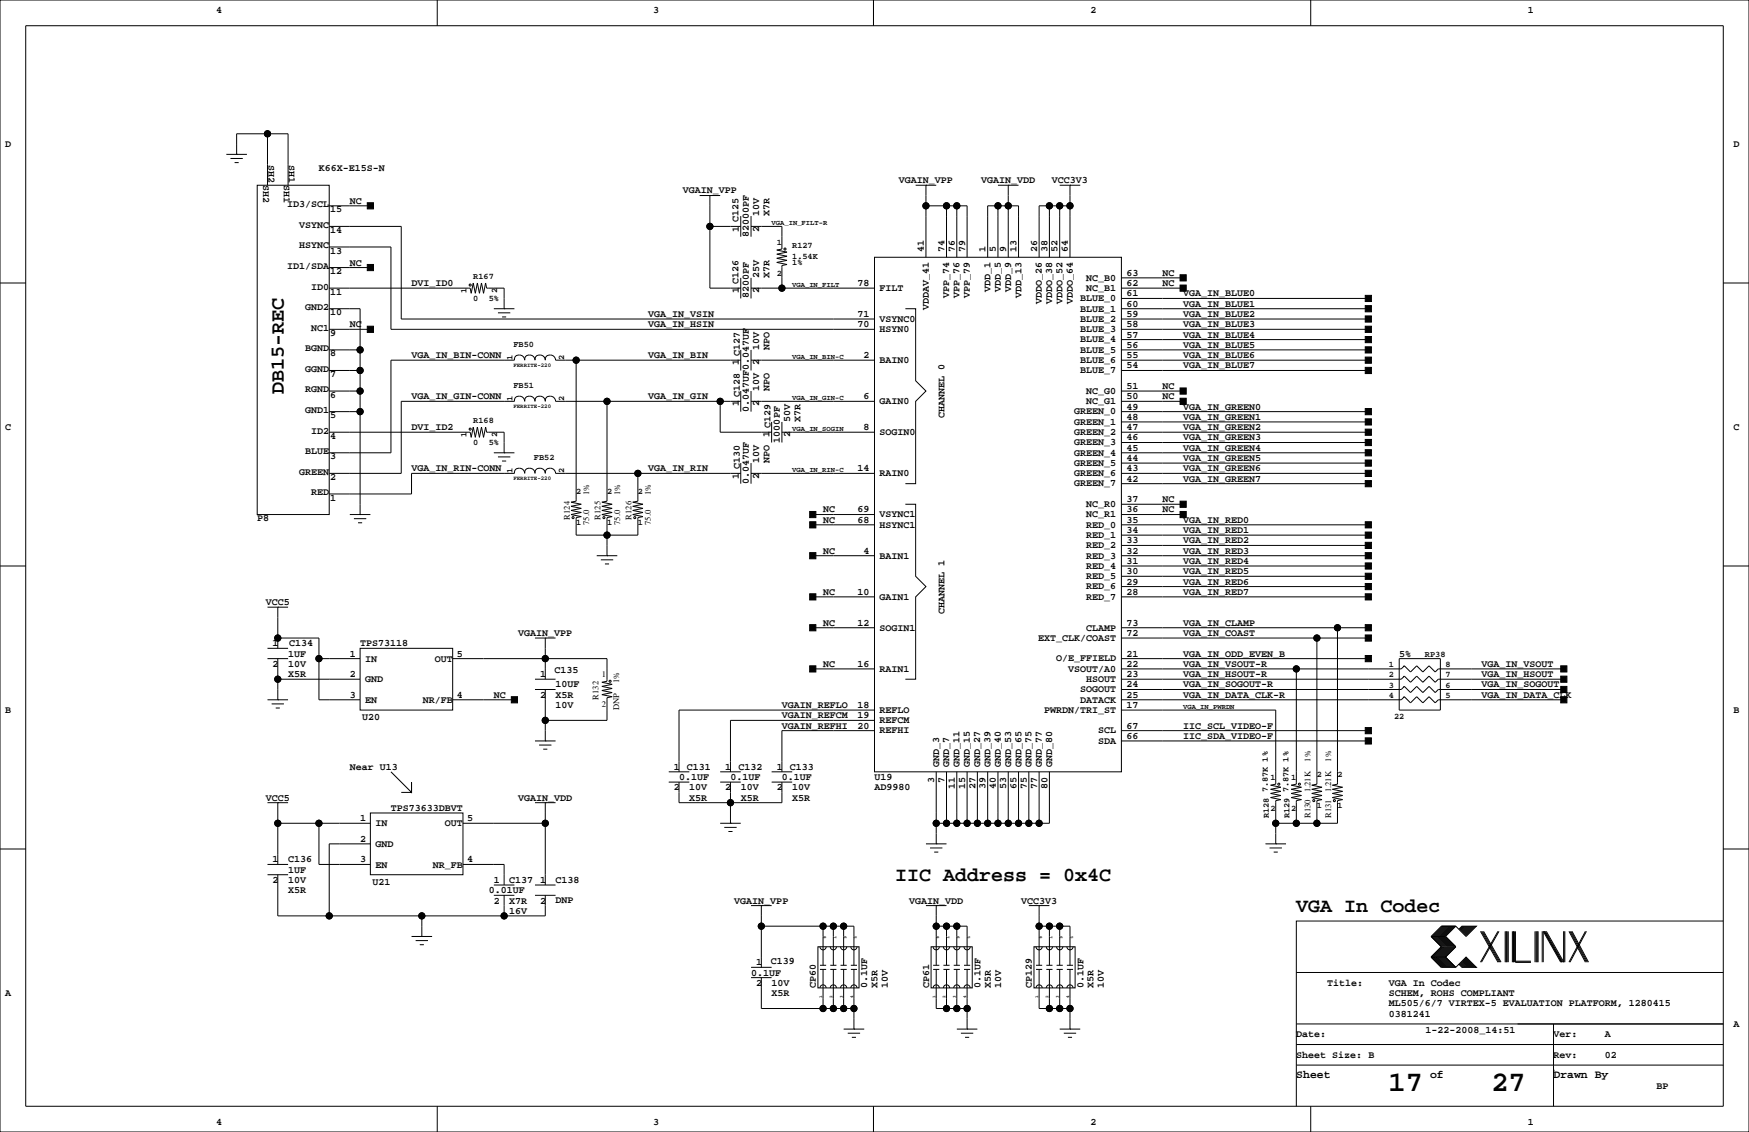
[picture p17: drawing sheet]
<svg xmlns="http://www.w3.org/2000/svg" width="432mm" height="279mm" viewBox="0 0 432 279" stroke-linecap="round" stroke-linejoin="round" font-family="sans-serif">
<defs><g id="words">
<g font-size="7.1">
<text x="342.8" y="269.3">17</text>
<text x="368.2" y="269.3">27</text>
</g>
<g font-size="4.9">
<text x="70.1" y="97.4" transform="rotate(-90 70.1 97.4)">DB15-REC</text>
<text x="221" y="217.4">IIC Address = 0x4C</text>
<text x="320" y="225.1">VGA In Codec</text>
</g>
<g font-size="2.8">
<text x="320" y="266.1">Sheet</text>
<text x="353.1" y="266.1">of</text>
<text x="383.5" y="266.1">Drawn By</text>
</g>
<g font-size="2.5">
<text x="53.3" y="3.3">4</text>
<text x="161.3" y="3.3">3</text>
<text x="269.2" y="3.3">2</text>
<text x="377.2" y="3.3">1</text>
<text x="1.3" y="36.3">D</text>
<text x="66.3" y="40.8" transform="rotate(90 66.3 40.8)">SH2</text>
<text x="71.3" y="40.8" transform="rotate(90 71.3 40.8)">SH1</text>
<text x="428" y="36.3">D</text>
<text x="65" y="45.7" transform="rotate(90 65 45.7)">SH2</text>
<text x="70.1" y="45.7" transform="rotate(90 70.1 45.7)">SH1</text>
<text x="78.7" y="42.3">K66X-E15S-N</text>
<text x="168.6" y="47.8">VGAIN_VPP</text>
<text x="221.9" y="45.2">VGAIN_VPP</text>
<text x="242.3" y="45.2">VGAIN_VDD</text>
<text x="259.7" y="45.2">VCC3V3</text>
<text x="70.9" y="51.1">ID3/SCL</text>
<text x="81.5" y="52.4">15</text>
<text x="86.4" y="50.3">NC</text>
<text x="187.5" y="53.3" transform="rotate(-90 187.5 53.3)">10V</text>
<text x="190" y="53.3" transform="rotate(-90 190 53.3)">X7R</text>
<text x="73.9" y="56.2">VSYNC</text>
<text x="81.5" y="57.5">14</text>
<text x="182.3" y="54.8" transform="rotate(-90 182.3 54.8)">C125</text>
<text x="182.4" y="57.2" transform="rotate(-90 182.4 57.2)">1</text>
<text x="184.9" y="58.4" transform="rotate(-90 184.9 58.4)">82000PF</text>
<text x="187.5" y="57.2" transform="rotate(-90 187.5 57.2)">2</text>
<text x="73.9" y="61.3">HSYNC</text>
<text x="81.5" y="62.6">13</text>
<text x="86.4" y="65.5">NC</text>
<text x="228.1" y="62.2" transform="rotate(-90 228.1 62.2)">41</text>
<text x="233.2" y="62.2" transform="rotate(-90 233.2 62.2)">74</text>
<text x="235.7" y="62.2" transform="rotate(-90 235.7 62.2)">76</text>
<text x="238.3" y="62.2" transform="rotate(-90 238.3 62.2)">79</text>
<text x="243.3" y="62.2" transform="rotate(-90 243.3 62.2)">1</text>
<text x="245.9" y="62.2" transform="rotate(-90 245.9 62.2)">5</text>
<text x="248.4" y="62.2" transform="rotate(-90 248.4 62.2)">9</text>
<text x="251" y="62.2" transform="rotate(-90 251 62.2)">13</text>
<text x="256" y="62.2" transform="rotate(-90 256 62.2)">26</text>
<text x="258.6" y="62.2" transform="rotate(-90 258.6 62.2)">38</text>
<text x="261.1" y="62.2" transform="rotate(-90 261.1 62.2)">52</text>
<text x="263.7" y="62.2" transform="rotate(-90 263.7 62.2)">64</text>
<text x="70.9" y="66.4">ID1/SDA</text>
<text x="76.8" y="71.5">ID0</text>
<text x="81.5" y="67.7">12</text>
<text x="101.6" y="70.6">DVI_ID0</text>
<text x="182.3" y="70" transform="rotate(-90 182.3 70)">C126</text>
<text x="187.5" y="68.6" transform="rotate(-90 187.5 68.6)">25V</text>
<text x="190" y="68.6" transform="rotate(-90 190 68.6)">X7R</text>
<text x="211.7" y="70.6">78</text>
<text x="217.2" y="71.8">FILT</text>
<text x="268.2" y="69.3">NC_B0</text>
<text x="268.2" y="71.8">NC_B1</text>
<text x="278.1" y="68.1">63</text>
<text x="278.1" y="70.6">62</text>
<text x="287" y="68.1">NC</text>
<text x="287" y="70.6">NC</text>
<text x="75.4" y="76.5">GND2</text>
<text x="81.5" y="72.7">11</text>
<text x="81.5" y="77.8">10</text>
<text x="182.4" y="72.4" transform="rotate(-90 182.4 72.4)">1</text>
<text x="184.9" y="73.7" transform="rotate(-90 184.9 73.7)">8200PF</text>
<text x="187.5" y="72.4" transform="rotate(-90 187.5 72.4)">2</text>
<text x="229.3" y="76.6" transform="rotate(-90 229.3 76.6)">VDDAV_41</text>
<text x="234.4" y="73.7" transform="rotate(-90 234.4 73.7)">VPP_74</text>
<text x="236.9" y="73.7" transform="rotate(-90 236.9 73.7)">VPP_76</text>
<text x="239.5" y="73.7" transform="rotate(-90 239.5 73.7)">VPP_79</text>
<text x="244.5" y="72.2" transform="rotate(-90 244.5 72.2)">VDD_1</text>
<text x="247.1" y="72.2" transform="rotate(-90 247.1 72.2)">VDD_5</text>
<text x="249.6" y="72.2" transform="rotate(-90 249.6 72.2)">VDD_9</text>
<text x="252.2" y="73.7" transform="rotate(-90 252.2 73.7)">VDD_13</text>
<text x="257.2" y="75.1" transform="rotate(-90 257.2 75.1)">VDDO_26</text>
<text x="259.8" y="75.1" transform="rotate(-90 259.8 75.1)">VDDO_38</text>
<text x="262.3" y="75.1" transform="rotate(-90 262.3 75.1)">VDDO_52</text>
<text x="264.9" y="75.1" transform="rotate(-90 264.9 75.1)">VDDO_64</text>
<text x="266.7" y="76.9">BLUE_1</text>
<text x="266.7" y="74.4">BLUE_0</text>
<text x="278.1" y="75.7">60</text>
<text x="278.1" y="73.2">61</text>
<text x="292.1" y="73.2">VGA_IN_BLUE0</text>
<text x="292.1" y="75.7">VGA_IN_BLUE1</text>
<text x="76.8" y="81.6">NC1</text>
<text x="81.5" y="82.9">9</text>
<text x="86.4" y="80.8">NC</text>
<text x="160" y="78.2">VGA_IN_VSIN</text>
<text x="160" y="80.8">VGA_IN_HSIN</text>
<text x="211.7" y="78.2">71</text>
<text x="211.7" y="80.8">70</text>
<text x="217.2" y="79.4">VSYNC0</text>
<text x="217.2" y="82">HSYN0</text>
<text x="266.7" y="82">BLUE_3</text>
<text x="266.7" y="79.4">BLUE_2</text>
<text x="278.1" y="80.8">58</text>
<text x="278.1" y="83.3">57</text>
<text x="278.1" y="78.2">59</text>
<text x="292.1" y="78.2">VGA_IN_BLUE2</text>
<text x="292.1" y="80.8">VGA_IN_BLUE3</text>
<text x="292.1" y="83.3">VGA_IN_BLUE4</text>
<text x="75.4" y="86.7">BGND</text>
<text x="81.5" y="88">8</text>
<text x="101.6" y="88.4">VGA_IN_BIN-CONN</text>
<text x="160" y="88.4">VGA_IN_BIN</text>
<text x="182.6" y="87.9" transform="rotate(-90 182.6 87.9)">C127</text>
<text x="187.5" y="86.4" transform="rotate(-90 187.5 86.4)">10V</text>
<text x="190" y="86.4" transform="rotate(-90 190 86.4)">NPO</text>
<text x="213.1" y="88.4">2</text>
<text x="217.2" y="89.6">BAIN0</text>
<text x="266.7" y="89.6">BLUE_6</text>
<text x="266.7" y="84.5">BLUE_4</text>
<text x="266.7" y="87.1">BLUE_5</text>
<text x="278.1" y="88.4">55</text>
<text x="278.1" y="85.9">56</text>
<text x="292.1" y="85.9">VGA_IN_BLUE5</text>
<text x="292.1" y="88.4">VGA_IN_BLUE6</text>
<text x="75.4" y="91.8">GGND</text>
<text x="81.5" y="93.1">7</text>
<text x="182.4" y="90.2" transform="rotate(-90 182.4 90.2)">1</text>
<text x="187.5" y="90.2" transform="rotate(-90 187.5 90.2)">2</text>
<text x="266.7" y="92.1">BLUE_7</text>
<text x="278.1" y="90.9">54</text>
<text x="292.1" y="90.9">VGA_IN_BLUE7</text>
<text x="75.4" y="101.9">GND1</text>
<text x="75.4" y="96.9">RGND</text>
<text x="81.5" y="98.1">6</text>
<text x="101.6" y="98.6">VGA_IN_GIN-CONN</text>
<text x="160" y="98.6">VGA_IN_GIN</text>
<text x="182.4" y="100.3" transform="rotate(-90 182.4 100.3)">1</text>
<text x="182.6" y="98" transform="rotate(-90 182.6 98)">C128</text>
<text x="184.9" y="101.6" transform="rotate(-90 184.9 101.6)">0.047UF0.047UF</text>
<text x="187.5" y="100.3" transform="rotate(-90 187.5 100.3)">2</text>
<text x="187.5" y="96.5" transform="rotate(-90 187.5 96.5)">10V</text>
<text x="190" y="96.5" transform="rotate(-90 190 96.5)">NPO</text>
<text x="213.1" y="98.6">6</text>
<text x="217.2" y="99.8">GAIN0</text>
<text x="268.2" y="97.2">NC_G0</text>
<text x="268.2" y="99.8">NC_G1</text>
<text x="278.1" y="96">51</text>
<text x="278.1" y="101.1">49</text>
<text x="278.1" y="98.6">50</text>
<text x="287" y="98.6">NC</text>
<text x="287" y="96">NC</text>
<text x="292.1" y="101.1">VGA_IN_GREEN0</text>
<text x="1.3" y="106.2">C</text>
<text x="76.8" y="107">ID2</text>
<text x="81.5" y="103.2">5</text>
<text x="101.6" y="106.2">DVI_ID2</text>
<text x="190" y="107.9" transform="rotate(-90 190 107.9)">1</text>
<text x="190.2" y="105.7" transform="rotate(-90 190.2 105.7)">C129</text>
<text x="195.1" y="107.9" transform="rotate(-90 195.1 107.9)">2</text>
<text x="195.1" y="104.1" transform="rotate(-90 195.1 104.1)">50V</text>
<text x="197.6" y="104.1" transform="rotate(-90 197.6 104.1)">X7R</text>
<text x="213.1" y="106.2">8</text>
<text x="217.2" y="107.4">SOGIN0</text>
<text x="233.2" y="103.2" transform="rotate(-90 233.2 103.2)">CHANNEL 0</text>
<text x="265.2" y="102.3">GREEN_0</text>
<text x="265.2" y="104.8">GREEN_1</text>
<text x="265.2" y="107.4">GREEN_2</text>
<text x="278.1" y="103.6">48</text>
<text x="278.1" y="106.2">47</text>
<text x="292.1" y="103.6">VGA_IN_GREEN1</text>
<text x="292.1" y="106.2">VGA_IN_GREEN2</text>
<text x="428" y="106.2">C</text>
<text x="75.4" y="112.1">BLUE</text>
<text x="81.5" y="113.4">3</text>
<text x="81.5" y="108.3">4</text>
<text x="192.5" y="109.2" transform="rotate(-90 192.5 109.2)">1000PF</text>
<text x="265.2" y="112.5">GREEN_4</text>
<text x="265.2" y="109.9">GREEN_3</text>
<text x="278.1" y="113.8">44</text>
<text x="278.1" y="111.3">45</text>
<text x="278.1" y="108.7">46</text>
<text x="292.1" y="108.7">VGA_IN_GREEN3</text>
<text x="292.1" y="111.3">VGA_IN_GREEN4</text>
<text x="292.1" y="113.8">VGA_IN_GREEN5</text>
<text x="73.9" y="117.2">GREEN</text>
<text x="81.5" y="118.5">2</text>
<text x="101.6" y="116.3">VGA_IN_RIN-CONN</text>
<text x="160" y="116.3">VGA_IN_RIN</text>
<text x="182.4" y="118.1" transform="rotate(-90 182.4 118.1)">1</text>
<text x="182.6" y="115.8" transform="rotate(-90 182.6 115.8)">C130</text>
<text x="184.9" y="119.4" transform="rotate(-90 184.9 119.4)">0.047UF</text>
<text x="187.5" y="118.1" transform="rotate(-90 187.5 118.1)">2</text>
<text x="187.5" y="114.3" transform="rotate(-90 187.5 114.3)">10V</text>
<text x="190" y="114.3" transform="rotate(-90 190 114.3)">NPO</text>
<text x="211.7" y="116.3">14</text>
<text x="217.2" y="117.5">RAIN0</text>
<text x="265.2" y="115">GREEN_5</text>
<text x="265.2" y="117.5">GREEN_6</text>
<text x="278.1" y="118.9">42</text>
<text x="278.1" y="116.3">43</text>
<text x="292.1" y="116.3">VGA_IN_GREEN6</text>
<text x="292.1" y="118.9">VGA_IN_GREEN7</text>
<text x="76.8" y="122.3">RED</text>
<text x="81.5" y="123.5">1</text>
<text x="265.2" y="120.1">GREEN_7</text>
<text x="268.2" y="125.2">NC_R0</text>
<text x="278.1" y="124">37</text>
<text x="287" y="124">NC</text>
<text x="63.5" y="128.6">P8</text>
<text x="203.2" y="126.5">NC</text>
<text x="203.2" y="129">NC</text>
<text x="211.7" y="126.5">69</text>
<text x="211.7" y="129">68</text>
<text x="217.2" y="127.7">VSYNC1</text>
<text x="217.2" y="130.2">HSYNC1</text>
<text x="268.2" y="130.2">RED_0</text>
<text x="268.2" y="127.7">NC_R1</text>
<text x="278.1" y="129">35</text>
<text x="278.1" y="131.6">34</text>
<text x="278.1" y="126.5">36</text>
<text x="287" y="126.5">NC</text>
<text x="292.1" y="129">VGA_IN_RED0</text>
<text x="292.1" y="131.6">VGA_IN_RED1</text>
<text x="203.2" y="136.7">NC</text>
<text x="213.1" y="136.7">4</text>
<text x="217.2" y="137.9">BAIN1</text>
<text x="268.2" y="132.8">RED_1</text>
<text x="268.2" y="135.3">RED_2</text>
<text x="268.2" y="137.9">RED_3</text>
<text x="278.1" y="134.1">33</text>
<text x="278.1" y="136.7">32</text>
<text x="292.1" y="134.1">VGA_IN_RED2</text>
<text x="292.1" y="136.7">VGA_IN_RED3</text>
<text x="268.2" y="142.9">RED_5</text>
<text x="268.2" y="140.4">RED_4</text>
<text x="278.1" y="141.7">30</text>
<text x="278.1" y="139.2">31</text>
<text x="292.1" y="139.2">VGA_IN_RED4</text>
<text x="292.1" y="141.7">VGA_IN_RED5</text>
<text x="65.6" y="149.4">VCC5</text>
<text x="203.2" y="146.8">NC</text>
<text x="211.7" y="146.8">10</text>
<text x="217.2" y="148">GAIN1</text>
<text x="268.2" y="148">RED_7</text>
<text x="268.2" y="145.5">RED_6</text>
<text x="278.1" y="146.8">28</text>
<text x="278.1" y="144.3">29</text>
<text x="292.1" y="144.3">VGA_IN_RED6</text>
<text x="292.1" y="146.8">VGA_IN_RED7</text>
<text x="203.2" y="154.4">NC</text>
<text x="211.7" y="154.4">12</text>
<text x="217.2" y="155.6">SOGIN1</text>
<text x="233.2" y="151.4" transform="rotate(-90 233.2 151.4)">CHANNEL 1</text>
<text x="268.2" y="155.6">CLAMP</text>
<text x="278.1" y="154.4">73</text>
<text x="292.1" y="154.4">VGA_IN_CLAMP</text>
<text x="67.3" y="159.5">1</text>
<text x="71.4" y="159.5">C134</text>
<text x="88.9" y="159.5">TPS73118</text>
<text x="128" y="157">VGAIN_VPP</text>
<text x="256.3" y="158.2">EXT_CLK/COAST</text>
<text x="278.1" y="157">72</text>
<text x="292.1" y="157">VGA_IN_COAST</text>
<text x="67.3" y="164.6">2</text>
<text x="71.1" y="167.1">X5R</text>
<text x="71.1" y="164.6">10V</text>
<text x="71.1" y="162.1">1UF</text>
<text x="86.4" y="167.1">2</text>
<text x="86.4" y="162.1">1</text>
<text x="90.2" y="163.3">IN</text>
<text x="107.3" y="163.3">OUT</text>
<text x="112.8" y="162.1">5</text>
<text x="133.3" y="167.1">1</text>
<text x="136.9" y="166.1">C135</text>
<text x="203.2" y="164.6">NC</text>
<text x="211.7" y="164.6">16</text>
<text x="217.2" y="165.8">RAIN1</text>
<text x="260.8" y="163.3">O/E_FFIELD</text>
<text x="263.7" y="165.8">VSOUT/A0</text>
<text x="278.1" y="162.1">21</text>
<text x="278.1" y="164.6">22</text>
<text x="278.1" y="167.1">23</text>
<text x="292.1" y="162.1">VGA_IN_ODD_EVEN_B</text>
<text x="292.1" y="167.1">VGA_IN_HSOUT-R</text>
<text x="292.1" y="164.6">VGA_IN_VSOUT-R</text>
<text x="345.4" y="162.1">5%</text>
<text x="365.8" y="164.6">VGA_IN_VSOUT</text>
<text x="365.8" y="167.1">VGA_IN_HSOUT</text>
<text x="86.4" y="172.2">3</text>
<text x="90.2" y="173.5">EN</text>
<text x="90.2" y="168.4">GND</text>
<text x="104.4" y="173.5">NR/FB</text>
<text x="112.8" y="172.2">4</text>
<text x="121.9" y="172.2">NC</text>
<text x="133.3" y="172.2">2</text>
<text x="137.2" y="172.2">X5R</text>
<text x="137.2" y="169.7">10UF</text>
<text x="266.7" y="173.4">DATACK</text>
<text x="266.7" y="170.9">SOGOUT</text>
<text x="268.2" y="168.3">HSOUT</text>
<text x="278.1" y="172.2">25</text>
<text x="278.1" y="169.7">24</text>
<text x="292.1" y="169.7">VGA_IN_SOGOUT-R</text>
<text x="292.1" y="172.2">VGA_IN_DATA_CLK-R</text>
<text x="365.8" y="169.7">VGA_IN_SOGOUT</text>
<text x="365.8" y="172.2">VGA_IN_DATA_CLK</text>
<text x="1.3" y="176">B</text>
<text x="89.4" y="177.8">U20</text>
<text x="137.2" y="174.8">10V</text>
<text x="193" y="177.3">VGAIN_REFCM</text>
<text x="193" y="179.8">VGAIN_REFHI</text>
<text x="193" y="174.8">VGAIN_REFLO</text>
<text x="211.7" y="174.8">18</text>
<text x="211.7" y="177.3">19</text>
<text x="211.7" y="179.8">20</text>
<text x="217.2" y="176">REFLO</text>
<text x="217.2" y="178.5">REFCM</text>
<text x="257.8" y="176">PWRDN/TRI_ST</text>
<text x="278.1" y="179.8">67</text>
<text x="278.1" y="174.8">17</text>
<text x="292.1" y="179.8">IIC_SCL_VIDEO-F</text>
<text x="428" y="176">B</text>
<text x="217.2" y="181">REFHI</text>
<text x="271.1" y="183.6">SDA</text>
<text x="271.1" y="181">SCL</text>
<text x="278.1" y="182.4">66</text>
<text x="292.1" y="182.4">IIC_SDA_VIDEO-F</text>
<text x="86.4" y="190">Near U13</text>
<text x="166.4" y="190">1</text>
<text x="169.6" y="190">C131</text>
<text x="179.1" y="190">1</text>
<text x="182.3" y="190">C132</text>
<text x="191.8" y="190">1</text>
<text x="195" y="190">C133</text>
<text x="231.8" y="189.2" transform="rotate(-90 231.8 189.2)">GND_3</text>
<text x="234.4" y="189.2" transform="rotate(-90 234.4 189.2)">GND_7</text>
<text x="236.9" y="189.2" transform="rotate(-90 236.9 189.2)">GND_11</text>
<text x="239.5" y="189.2" transform="rotate(-90 239.5 189.2)">GND_15</text>
<text x="242" y="189.2" transform="rotate(-90 242 189.2)">GND_27</text>
<text x="244.5" y="189.2" transform="rotate(-90 244.5 189.2)">GND_39</text>
<text x="247.1" y="189.2" transform="rotate(-90 247.1 189.2)">GND_40</text>
<text x="249.6" y="189.2" transform="rotate(-90 249.6 189.2)">GND_53</text>
<text x="252.2" y="189.2" transform="rotate(-90 252.2 189.2)">GND_65</text>
<text x="254.7" y="189.2" transform="rotate(-90 254.7 189.2)">GND_75</text>
<text x="257.2" y="189.2" transform="rotate(-90 257.2 189.2)">GND_77</text>
<text x="259.8" y="189.2" transform="rotate(-90 259.8 189.2)">GND_80</text>
<text x="65.6" y="197.6">VCC5</text>
<text x="128" y="197.6">VGAIN_VDD</text>
<text x="166.4" y="195.1">2</text>
<text x="167.6" y="192.5">0.1UF</text>
<text x="170.2" y="195.1">10V</text>
<text x="170.2" y="197.6">X5R</text>
<text x="179.1" y="195.1">2</text>
<text x="180.3" y="192.5">0.1UF</text>
<text x="182.9" y="197.6">X5R</text>
<text x="182.9" y="195.1">10V</text>
<text x="191.8" y="195.1">2</text>
<text x="193" y="192.5">0.1UF</text>
<text x="195.6" y="195.1">10V</text>
<text x="195.6" y="197.6">X5R</text>
<text x="215.9" y="192.5">U19</text>
<text x="215.9" y="195.1">AD9980</text>
<text x="230.6" y="193.3" transform="rotate(-90 230.6 193.3)">3</text>
<text x="233.2" y="193.3" transform="rotate(-90 233.2 193.3)">7</text>
<text x="235.7" y="194.7" transform="rotate(-90 235.7 194.7)">11</text>
<text x="238.3" y="194.7" transform="rotate(-90 238.3 194.7)">15</text>
<text x="240.8" y="194.7" transform="rotate(-90 240.8 194.7)">27</text>
<text x="243.3" y="194.7" transform="rotate(-90 243.3 194.7)">39</text>
<text x="245.9" y="194.7" transform="rotate(-90 245.9 194.7)">40</text>
<text x="248.4" y="194.7" transform="rotate(-90 248.4 194.7)">53</text>
<text x="251" y="194.7" transform="rotate(-90 251 194.7)">65</text>
<text x="253.5" y="194.7" transform="rotate(-90 253.5 194.7)">75</text>
<text x="256" y="194.7" transform="rotate(-90 256 194.7)">77</text>
<text x="258.6" y="194.7" transform="rotate(-90 258.6 194.7)">80</text>
<text x="88.9" y="202.7">1</text>
<text x="92.7" y="204">IN</text>
<text x="96.5" y="200.2">TPS73633DBVT</text>
<text x="109.9" y="204">OUT</text>
<text x="115.4" y="202.7">5</text>
<text x="88.9" y="207.8">2</text>
<text x="92.7" y="209">GND</text>
<text x="67.3" y="212.9">1</text>
<text x="71.1" y="215.4">1UF</text>
<text x="71.1" y="212.9">C136</text>
<text x="88.9" y="212.9">3</text>
<text x="92.7" y="214.1">EN</text>
<text x="106.9" y="214.1">NR_FB</text>
<text x="115.4" y="212.9">4</text>
<text x="67.3" y="217.9">2</text>
<text x="71.1" y="220.5">X5R</text>
<text x="71.1" y="217.9">10V</text>
<text x="91.9" y="218.4">U21</text>
<text x="120.6" y="220.5">0.01UF</text>
<text x="121.9" y="217.9">1</text>
<text x="125.7" y="217.9">C137</text>
<text x="133.3" y="217.9">1</text>
<text x="137.2" y="217.9">C138</text>
<text x="121.9" y="223">2</text>
<text x="125.7" y="225.6">16V</text>
<text x="125.7" y="223">X7R</text>
<text x="133.3" y="223">2</text>
<text x="137.2" y="222.8">DNP</text>
<text x="181.3" y="223">VGAIN_VPP</text>
<text x="224.5" y="223">VGAIN_VDD</text>
<text x="252.1" y="223">VCC3V3</text>
<text x="186.7" y="238.3">1</text>
<text x="190.3" y="237.9">C139</text>
<text x="1.3" y="245.9">A</text>
<text x="185.4" y="240.8">0.1UF</text>
<text x="186.7" y="243.3">2</text>
<text x="190.5" y="245.9">X5R</text>
<text x="190.5" y="243.3">10V</text>
<text x="201.4" y="243.8" transform="rotate(-90 201.4 243.8)">CP60</text>
<text x="214.1" y="243.8" transform="rotate(-90 214.1 243.8)">0.1UF</text>
<text x="216.7" y="243.8" transform="rotate(-90 216.7 243.8)">X5R</text>
<text x="219.2" y="243.8" transform="rotate(-90 219.2 243.8)">10V</text>
<text x="229.4" y="243.8" transform="rotate(-90 229.4 243.8)">CP61</text>
<text x="242.1" y="243.8" transform="rotate(-90 242.1 243.8)">0.1UF</text>
<text x="244.6" y="243.8" transform="rotate(-90 244.6 243.8)">X5R</text>
<text x="247.1" y="243.8" transform="rotate(-90 247.1 243.8)">10V</text>
<text x="254.8" y="243.8" transform="rotate(-90 254.8 243.8)">CP129</text>
<text x="267.5" y="243.8" transform="rotate(-90 267.5 243.8)">0.1UF</text>
<text x="270" y="243.8" transform="rotate(-90 270 243.8)">X5R</text>
<text x="272.5" y="243.8" transform="rotate(-90 272.5 243.8)">10V</text>
<text x="327.7" y="243.3">Title:</text>
<text x="342.9" y="245.9">SCHEM, ROHS COMPLIANT</text>
<text x="342.9" y="243.3">VGA In Codec</text>
<text x="342.9" y="251">0381241</text>
<text x="342.9" y="248.4">ML505/6/7 VIRTEX-5 EVALUATION PLATFORM, 1280415</text>
<text x="320" y="256">Date:</text>
<text x="351.9" y="255">1-22-2008_14:51</text>
<text x="383.5" y="256">Ver:</text>
<text x="396.2" y="256">A</text>
<text x="428" y="253.5">A</text>
<text x="320" y="261.1">Sheet Size: B</text>
<text x="383.5" y="261.1">Rev:</text>
<text x="396.2" y="261.1">02</text>
<text x="408.9" y="268.7">BP</text>
<text x="53.3" y="277.6">4</text>
<text x="161.3" y="277.6">3</text>
<text x="269.2" y="277.6">2</text>
<text x="377.2" y="277.6">1</text>
</g>
<g font-size="2.1">
<text x="191.8" y="60.5">1</text>
<text x="195.6" y="61.3">R127</text>
<text x="195.6" y="63.8">1.54K</text>
<text x="195.6" y="65.4">1%</text>
<text x="116.8" y="68.9">R167</text>
<text x="191.8" y="68.1">2</text>
<text x="115.1" y="72.4" transform="rotate(-90 115.1 72.4)">1</text>
<text x="116.8" y="74.3">0</text>
<text x="120.6" y="74.3">5%</text>
<text x="122.8" y="72.4" transform="rotate(-90 122.8 72.4)">2</text>
<text x="126.6" y="88.9" transform="rotate(-90 126.6 88.9)">1</text>
<text x="126.7" y="85.7">FB50</text>
<text x="139.3" y="88.9" transform="rotate(-90 139.3 88.9)">2</text>
<text x="126.7" y="95.8">FB51</text>
<text x="126.6" y="99.1" transform="rotate(-90 126.6 99.1)">1</text>
<text x="139.3" y="99.1" transform="rotate(-90 139.3 99.1)">2</text>
<text x="115.1" y="107.9" transform="rotate(-90 115.1 107.9)">1</text>
<text x="116.8" y="104.5">R168</text>
<text x="122.8" y="107.9" transform="rotate(-90 122.8 107.9)">2</text>
<text x="116.8" y="109.8">0</text>
<text x="120.6" y="109.8">5%</text>
<text x="131.8" y="113.6">FB52</text>
<text x="126.6" y="116.8" transform="rotate(-90 126.6 116.8)">1</text>
<text x="139.3" y="116.8" transform="rotate(-90 139.3 116.8)">2</text>
<text x="142.2" y="122">2</text>
<text x="145.5" y="122.2" transform="rotate(-90 145.5 122.2)">1%</text>
<text x="149.9" y="122">2</text>
<text x="153.1" y="122.2" transform="rotate(-90 153.1 122.2)">1%</text>
<text x="157.5" y="122">2</text>
<text x="160.7" y="122.2" transform="rotate(-90 160.7 122.2)">1%</text>
<text x="140.7" y="128.3" transform="rotate(-90 140.7 128.3)">R124</text>
<text x="142.2" y="129.7">1</text>
<text x="145.5" y="129.5" transform="rotate(-90 145.5 129.5)">75.0</text>
<text x="148.3" y="128.3" transform="rotate(-90 148.3 128.3)">R125</text>
<text x="149.9" y="129.7">1</text>
<text x="153.1" y="129.5" transform="rotate(-90 153.1 129.5)">75.0</text>
<text x="155.9" y="128.3" transform="rotate(-90 155.9 128.3)">R126</text>
<text x="157.5" y="129.7">1</text>
<text x="160.7" y="129.5" transform="rotate(-90 160.7 129.5)">75.0</text>
<text x="148.6" y="167">1</text>
<text x="342.9" y="164.7">1</text>
<text x="342.9" y="167.2">2</text>
<text x="351.8" y="162.1">RP38</text>
<text x="356.9" y="167.2">7</text>
<text x="356.9" y="164.7">8</text>
<text x="147.8" y="172.7" transform="rotate(-90 147.8 172.7)">R132</text>
<text x="152.8" y="168.7" transform="rotate(-90 152.8 168.7)">1%</text>
<text x="342.9" y="169.7">3</text>
<text x="342.9" y="172.3">4</text>
<text x="356.9" y="172.3">5</text>
<text x="356.9" y="169.7">6</text>
<text x="148.6" y="174.6">2</text>
<text x="152.8" y="175.3" transform="rotate(-90 152.8 175.3)">DNP</text>
<text x="344.2" y="177.4">22</text>
<text x="323.5" y="188" transform="rotate(-90 323.5 188)">1%</text>
<text x="325.1" y="191.9">2</text>
<text x="328.6" y="188" transform="rotate(-90 328.6 188)">1%</text>
<text x="330.2" y="191.9">2</text>
<text x="313" y="195.6" transform="rotate(-90 313 195.6)">7.87K 1%</text>
<text x="313.7" y="192.6">1</text>
<text x="318.1" y="195.6" transform="rotate(-90 318.1 195.6)">7.87K 1%</text>
<text x="318.8" y="192.6">1</text>
<text x="323.5" y="195.6" transform="rotate(-90 323.5 195.6)">1.21K</text>
<text x="328.6" y="195.6" transform="rotate(-90 328.6 195.6)">1.21K</text>
<text x="313.3" y="201.9" transform="rotate(-90 313.3 201.9)">R128</text>
<text x="313.7" y="200.2">2</text>
<text x="318.3" y="201.9" transform="rotate(-90 318.3 201.9)">R129</text>
<text x="318.8" y="200.2">2</text>
<text x="323.5" y="201.9" transform="rotate(-90 323.5 201.9)">R130</text>
<text x="325.1" y="199.5">1</text>
<text x="328.6" y="201.9" transform="rotate(-90 328.6 201.9)">R131</text>
<text x="330.2" y="199.5">1</text>
</g>
<g font-size="1.8">
<text x="190.5" y="55.5">VGA_IN_FILT-R</text>
<text x="195.6" y="70.8">VGA_IN_FILT</text>
<text x="195.6" y="88.5">VGA_IN_BIN-C</text>
<text x="195.6" y="98.7">VGA_IN_GIN-C</text>
<text x="195.6" y="106.3">VGA_IN_SOGIN</text>
<text x="195.6" y="116.5">VGA_IN_RIN-C</text>
<text x="292.1" y="174.9">VGA_IN_PWRDN</text>
</g>
<g font-size="1.4">
<text x="126.7" y="90.6">FERRITE-220</text>
<text x="126.7" y="100.8">FERRITE-220</text>
<text x="126.7" y="118.6">FERRITE-220</text>
</g>
<g font-size="1.1">
<text x="203.3" y="231.1" transform="rotate(90 203.3 231.1)">8</text>
<text x="205.8" y="231.1" transform="rotate(90 205.8 231.1)">7</text>
<text x="208.4" y="231.1" transform="rotate(90 208.4 231.1)">6</text>
<text x="210.9" y="231.1" transform="rotate(90 210.9 231.1)">5</text>
<text x="231.2" y="231.1" transform="rotate(90 231.2 231.1)">8</text>
<text x="233.8" y="231.1" transform="rotate(90 233.8 231.1)">7</text>
<text x="236.3" y="231.1" transform="rotate(90 236.3 231.1)">6</text>
<text x="238.9" y="231.1" transform="rotate(90 238.9 231.1)">5</text>
<text x="256.6" y="231.1" transform="rotate(90 256.6 231.1)">8</text>
<text x="259.2" y="231.1" transform="rotate(90 259.2 231.1)">7</text>
<text x="261.7" y="231.1" transform="rotate(90 261.7 231.1)">6</text>
<text x="264.3" y="231.1" transform="rotate(90 264.3 231.1)">5</text>
<text x="203" y="246.4" transform="rotate(-90 203 246.4)">1</text>
<text x="205.5" y="246.4" transform="rotate(-90 205.5 246.4)">2</text>
<text x="208.1" y="246.4" transform="rotate(-90 208.1 246.4)">3</text>
<text x="210.6" y="246.4" transform="rotate(-90 210.6 246.4)">4</text>
<text x="230.9" y="246.4" transform="rotate(-90 230.9 246.4)">1</text>
<text x="233.5" y="246.4" transform="rotate(-90 233.5 246.4)">2</text>
<text x="236" y="246.4" transform="rotate(-90 236 246.4)">3</text>
<text x="238.5" y="246.4" transform="rotate(-90 238.5 246.4)">4</text>
<text x="256.3" y="246.4" transform="rotate(-90 256.3 246.4)">1</text>
<text x="258.9" y="246.4" transform="rotate(-90 258.9 246.4)">2</text>
<text x="261.4" y="246.4" transform="rotate(-90 261.4 246.4)">3</text>
<text x="263.9" y="246.4" transform="rotate(-90 263.9 246.4)">4</text>
</g>
</g></defs>
<g fill="none" stroke="#000" stroke-width=".25">
<path d="M0 0h431.8v279.4h-431.8zM6.3 6.4h419.1v266.6h-419.1zM107.9 0v6.4M215.6 0v6.4M323.6 0v6.4M55.9 38.1h5.1M56.9 39.1h3M58.4 38.1h.1M58.4 38.1v-5.1h12.7v12.7M66 33v12.7M57.9 40.1h1M63.5 45.7h17.8v81.3h-17.8z"/>
<path d="M81.3 50.8h10.1M81.3 55.9h17.8v22.8h116.8M172.7 48.3h5.1M175.3 48.3h.1M175.3 48.3v22.8h7.6M175.3 55.9h7.6M182.9 53.3v5.1M185.4 55.9h7.6v5.6l-1.2 .2 2.5 .5-2.5 .5 2.5 .5-2.5 .6 2.5 .5-2.5 .5 2.5 .5-1.3 .2v5.6M185.4 53.3v5.1M226.1 45.7h5M228.6 45.7h.1M228.6 45.7v17.8"/>
<path d="M228.6 50.8h10.2v12.7M233.7 50.8v12.7M236.2 50.8v12.7M246.4 50.8v12.7M246.4 45.7h5.1M248.9 45.7h.1M248.9 45.7v17.8M259.1 50.8v12.7M261.6 50.8v12.7M261.6 45.7h5.1M264.2 45.7h.1M264.2 50.8h-7.7v12.7"/>
<path d="M264.2 45.7v17.8M0 69.8h6.3M81.3 71.1h34.8l.2 1.3 .5-2.6 .5 2.6 .6-2.6 .5 2.6 .5-2.6 .5 2.6 .5-2.6 .2 1.3h4.4v5.1M81.3 61h15.2v20.3h119.4M81.3 66h10.1M81.3 76.2h7.6v50.8M121.9 76.2h5.1M122.9 77.2h3.1M124 78.2h1M124.5 76.2h.1M182.9 68.6v5.1M185.4 71.1h30.5"/>
<path d="M185.4 68.6v5.1M215.9 63.5h61v127h-61zM223.5 76.2h2.6v17.8l2.5 2.5-2.5 2.6v20.3h-2.6M243.8 63.5v-12.7h7.7v12.7M276.9 71.1h15.2M276.9 68.6h15.2M276.9 78.7h60.9M276.9 76.2h60.9M276.9 73.7h60.9M425.4 69.8h6.4M81.3 81.3h10.1M81.3 96.5h7.6"/>
<path d="M81.3 91.4h7.6M81.3 86.4h7.6M128.3 97.8a1.02 1.02 0 0 0-1.3 1.3h-27.9v17.7h-17.8M128.3 97.8a1.27 1.27 0 0 1 1.2 1.3 1.05 1.05 0 0 1 1.3-1.3M130.8 97.8a1.27 1.27 0 0 1 1.3 1.3 1.05 1.05 0 0 1 1.2-1.3M133.3 87.7a1.05 1.05 0 0 0-1.2 1.2 1.27 1.27 0 0 0-1.3-1.3 1.27 1.27 0 0 0-1.3 1.3 1.26 1.26 0 0 0-1.2-1.3 1.26 1.26 0 0 0-1.3 1.3h-30.5v22.9h-15.2M133.3 97.8a1.27 1.27 0 0 1 1.3 1.3M133.3 87.6a1.27 1.27 0 0 1 1.3 1.3M134.7 88.9a1.26 1.26 0 0 1 1.2-1.4 1.26 1.26 0 0 1 1.3 1.4h45.7M135.9 97.8a1.02 1.02 0 0 0-1.2 1.3M135.9 97.8a1.27 1.27 0 0 1 1.3 1.3h45.7M142.2 88.9v34.8l-1.2 .3 2.5 .5-2.5 .5 2.5 .5-2.5 .5 2.5 .5-2.5 .5 2.5 .5-1.3 .3v4.3h15.3v-4.3l1.2-.3-2.5-.5 2.5-.5-2.5-.5 2.5-.5-2.5-.5 2.5-.5-2.5-.5 1.3-.3v-6.9"/>
<path d="M149.9 99.1v24.6l-1.3 .3 2.5 .5-2.5 .5 2.5 .5-2.5 .5 2.5 .5-2.5 .5 2.5 .5-1.2 .3v9.4M177.8 99.1v7.6h12.7M182.9 86.4v5M182.9 96.5v5.1M185.4 99.1h30.5M185.4 88.9h30.5M185.4 86.4v5M185.4 96.5v5.1M276.9 81.3h60.9M276.9 96.5h15.2M276.9 99.1h15.2M276.9 91.4h60.9"/>
<path d="M276.9 88.9h60.9M276.9 86.4h60.9M276.9 83.8h60.9M81.3 106.7h34.8l.2 1.2 .5-2.5 .5 2.5 .6-2.5 .5 2.5 .5-2.5 .5 2.5 .5-2.5 .2 1.3h4.4v5.1M81.3 101.6h7.6M121.9 111.8h5.1M122.9 112.8h3.1M124 113.8h1M124.5 111.8h.1M128.3 115.6a1.02 1.02 0 0 0-1.3 1.2h-25.4v5.1h-20.3M128.3 115.6a1.27 1.27 0 0 1 1.2 1.2 1.05 1.05 0 0 1 1.3-1.2M130.8 115.6a1.27 1.27 0 0 1 1.3 1.2 1.05 1.05 0 0 1 1.2-1.2"/>
<path d="M133.3 115.6a1.27 1.27 0 0 1 1.3 1.2M135.9 115.6a1.02 1.02 0 0 0-1.2 1.2M135.9 115.6a1.27 1.27 0 0 1 1.3 1.2h45.7M172.7 104.1h.1M175.3 106.7h.1M182.9 114.3v5.1M185.4 116.8h30.5M185.4 114.3v5.1M190.5 104.1v5.1M193 106.7h22.9M193 104.1v5.1M276.9 106.7h60.9"/>
<path d="M276.9 119.4h60.9M276.9 116.8h60.9M276.9 114.3h60.9M276.9 111.8h60.9M276.9 109.2h60.9M276.9 104.1h60.9M276.9 101.6h60.9M0 139.7h6.3M86.4 127h5M87.4 128h3M88.4 129h1M88.9 127h.1"/>
<path d="M147.3 137.2h5.1M148.3 138.2h3.1M149.4 139.2h1M149.9 137.2h.1M200.7 127h15.2M200.7 137.2h15.2M200.7 129.5h15.2M223.5 124.5h2.6v17.7l2.5 2.6-2.5 2.5v20.3h-2.6M276.9 124.5h15.2M276.9 127h15.2M276.9 139.7h60.9M276.9 137.2h60.9"/>
<path d="M276.9 134.6h60.9M276.9 132.1h60.9M276.9 129.5h60.9M425.4 139.7h6.4M66 149.9h5.1M68.6 157.5h.1M68.6 149.9h.1M68.6 149.9v10.1M68.6 157.5h10.1v15.2h10.2M132.1 157.5h5.1M134.6 157.5h.1M134.6 157.5v10.1"/>
<path d="M200.7 147.3h15.2M200.7 154.9h15.2M276.9 147.3h60.9M276.9 144.8h60.9M276.9 142.2h60.9M276.9 157.5h60.9M276.9 154.9h60.9M325.1 157.5v36l-1.3 .3 2.6 .5-2.6 .5 2.6 .5-2.6 .5 2.6 .5-2.6 .5 2.6 .6-1.3 .2v5.6M330.2 154.9v38.6l-1.3 .3 2.6 .5-2.6 .5 2.6 .5-2.6 .5 2.6 .5-2.6 .5 2.6 .6-1.3 .2v5.6h-15.2M66 162.6h5.1M66 172.7h5.1M66 160h5.1"/>
<path d="M67.1 173.7h3M68.1 174.8h1M68.6 172.7h.1M68.6 162.6v10.1M68.6 167.6h20.3M78.7 162.6h10.2M88.9 160h22.9v15.3h-22.9zM111.8 162.6h38.1v5.5l-1.3 .3 2.5 .5-2.5 .5 2.5 .5-2.5 .5 2.5 .5-2.5 .5 2.5 .6-1.2 .2v5.6h-15.3M111.8 172.7h15.2M132.1 170.2h5.1M132.1 167.6h5.1M134.6 170.2v12.7"/>
<path d="M200.7 165.1h15.2M215.9 177.8h-35.6v12.7M215.9 175.3h-48.3v15.2M276.9 175.3h38.1v18.2l-1.3 .3 2.5 .5-2.5 .5 2.5 .5-2.5 .5 2.5 .5-2.5 .5 2.5 .6-1.2 .2v10.7M276.9 162.6h60.9M276.9 172.7h69l.8-.7 1.5 1.5 1.6-1.5 1.5 1.5 1.5-1.5 1.5 1.5 .8-.8h31M276.9 170.2h69l.8-.8 1.5 1.5 1.6-1.5 1.5 1.5 1.5-1.5 1.5 1.5 .8-.7h31M276.9 167.6h69l.8-.7 1.5 1.5 1.6-1.5 1.5 1.5 1.5-1.5 1.5 1.5 .8-.8h31M276.9 165.1h69l.8-.8 1.5 1.6 1.6-1.6 1.5 1.6 1.5-1.6 1.5 1.6 .8-.8h31M320 165.1v28.4l-1.2 .3 2.5 .5-2.5 .5 2.5 .5-2.5 .5 2.5 .5-2.5 .5 2.5 .6-1.3 .2v5.6M345.4 162.6h10.2v12.7h-10.2zM66 198.1h5.1"/>
<path d="M68.6 198.1h.1M68.6 198.1v15.3M96.5 190.5l5.1 5.1v-2.6v2.6h-2.5M132.1 182.9h5.1M132.1 198.1h5.1M133.1 183.9h3M134.1 184.9h1M134.6 198.1h.1M134.6 182.9h.1M134.6 198.1v20.3M165.1 193h5.1M165.1 190.5h5.1"/>
<path d="M167.6 193v5.1h25.4v-5.1M177.8 193h5.1M177.8 190.5h5.1M180.3 193v10.2M190.5 193h5.1M190.5 190.5h5.1M215.9 180.3h-22.9v10.2M231.1 190.5v17.8M233.7 190.5v12.7M236.2 190.5v12.7M238.8 190.5v12.7M241.3 190.5v12.7"/>
<path d="M243.8 190.5v12.7M246.4 190.5v12.7M248.9 190.5v12.7M251.5 190.5v12.7M254 190.5v12.7M256.5 190.5v12.7M259.1 190.5v12.7h-28M276.9 182.9h60.9M276.9 180.3h60.9M0 209.5h6.3M66 213.4h5.1M66 215.9h5.1"/>
<path d="M68.6 215.9v10.2h66v-5.1M68.6 203.2h22.8M78.7 203.2v10.2h12.7M91.4 200.7h22.9v15.2h-22.9zM91.4 208.3h-10.1v17.8M114.3 213.4h10.2v5M114.3 203.2h20.3M121.9 218.4h5.1M132.1 218.4h5.1M177.8 203.2h5.1M178.8 204.2h3.1M179.8 205.2h1"/>
<path d="M180.3 203.2h.1M228.6 208.3h5.1M229.6 209.3h3.1M230.6 210.3h1M231.1 208.3h.1M312.4 208.3h5.1M313.4 209.3h3.1M314.5 210.3h1M315 208.3h.1M425.4 209.5h6.4M101.6 231.1h5.1M102.6 232.2h3.1"/>
<path d="M103.6 233.2h1M104.1 231.1h.1M104.1 226.1v5M121.9 221h5.1M124.5 221v5.1M132.1 221h5.1M185.4 223.5h5.1M185.4 238.8h5.1M188 223.5h.1M188 223.5v15.3M188 228.6h22.8v9.7M201.9 233.7h10.2v10.1h-10.2z"/>
<path d="M202.4 233.7a.76 .76 0 0 0 .8 .7 .76 .76 0 0 0 .8-.7M202.4 239.3h1.6M202.4 238.3h1.6M203.2 228.6v9.7M203.2 239.3v9.6M205 233.7a.76 .76 0 0 0 .7 .7 .76 .76 0 0 0 .8-.7M205 239.3h1.5M205 238.3h1.5M205.7 228.6v9.7M205.7 239.3v9.6M207.5 233.7a.76 .76 0 0 0 .8 .7 .76 .76 0 0 0 .7-.7M207.5 239.3h1.5"/>
<path d="M207.5 238.3h1.5M208.3 228.6v9.7M208.3 239.3v9.6M210.1 233.7a.76 .76 0 0 0 .7 .7 .76 .76 0 0 0 .8-.7M210.1 239.3h1.5M210.1 238.3h1.5M210.8 239.3v14.7M228.6 223.5h5.1M229.9 233.7h10.1v10.1h-10.1zM230.4 233.7a.76 .76 0 0 0 .7 .7 .76 .76 0 0 0 .8-.7M230.4 239.3h1.5M230.4 238.3h1.5"/>
<path d="M231.1 223.5h.1M231.1 228.6h7.7v9.7M231.1 239.3v9.6h7.7M231.1 223.5v14.8M232.9 233.7a.76 .76 0 0 0 .8 .7 .76 .76 0 0 0 .7-.7M232.9 239.3h1.5M232.9 238.3h1.5M233.7 228.6v9.7M233.7 239.3v9.6M235.5 233.7a.76 .76 0 0 0 .7 .7 .76 .76 0 0 0 .8-.7M235.5 239.3h1.5M235.5 238.3h1.5"/>
<path d="M236.2 228.6v9.7M236.2 239.3v9.6M238 233.7a.76 .76 0 0 0 .8 .7 .76 .76 0 0 0 .7-.7M238 239.3h1.5M238 238.3h1.5M238.8 239.3v14.7M254 223.5h5.1M255.3 233.7h10.1v10.1h-10.1zM255.8 233.7a.76 .76 0 0 0 .7 .7 .76 .76 0 0 0 .8-.7M255.8 239.3h1.5M255.8 238.3h1.5M256.5 223.5h.1"/>
<path d="M256.5 228.6h7.7v9.7M256.5 223.5v14.8M256.5 239.3v9.6h7.7M258.3 233.7a.76 .76 0 0 0 .8 .7 .76 .76 0 0 0 .7-.7M258.3 239.3h1.5M258.3 238.3h1.5M259.1 228.6v9.7M259.1 239.3v9.6M260.9 233.7a.76 .76 0 0 0 .7 .7 .76 .76 0 0 0 .8-.7M260.9 239.3h1.5M260.9 238.3h1.5M261.6 228.6v9.7"/>
<path d="M261.6 239.3v9.6M263.4 233.7a.76 .76 0 0 0 .8 .7 .76 .76 0 0 0 .7-.7M263.4 239.3h1.5M263.4 238.3h1.5M264.2 239.3v14.7M353.3 231.1h3.6M353.3 236.2l2.6 2.6h3.5M353.3 231.1l2.6 2.6-2.6 2.5M353.3 236.2h3.6M356.1 228.6l-2.5 2.5 2.5 2.6-2.5 2.5 2.5 2.6M356.4 228.6l-2.6 2.5 2.6 2.6-2.6 2.5 2.6 2.6M356.6 228.6l-2.5 2.5 2.5 2.6-2.5 2.5 2.5 2.6"/>
<path d="M356.9 228.6l-2.6 2.5 2.6 2.6-2.6 2.5 2.6 2.6M356.9 231.1l2.5 2.6-2.5 2.5M356.9 236.2l2.5 2.6M357.1 228.6l-2.5 2.5 2.5 2.6-2.5 2.5 2.5 2.6M357.4 228.6l-2.6 2.5 2.6 2.6-2.6 2.5 2.6 2.6M357.6 228.6l-2.5 2.5 2.5 2.6-2.5 2.5 2.5 2.6M357.9 228.6l-2.6 2.5 2.6 2.6-2.6 2.5 2.6 2.6M358.1 228.6l-2.5 2.5 2.5 2.6-2.5 2.5 2.5 2.6M358.4 228.6l-2.5 2.5 2.5 2.6-2.5 2.5 2.5 2.6M358.6 228.6l-2.5 2.5 2.5 2.6-2.5 2.5 2.5 2.6M358.9 228.6l-2.5 2.5 2.5 2.6-2.5 2.5 2.5 2.6M359.2 228.6l-2.6 2.5 2.6 2.6-2.6 2.5 2.6 2.6"/>
<path d="M359.4 228.6l2.5 2.5 2.6-2.5h-3.6l-.7 .8M359.4 228.6h-3.5l-2.6 2.5M359.4 228.6l-2.5 2.5M360.2 238l.7 .8h3.6l-2.6-2.6-2.5 2.6M360.4 237.7l1 1.1M360.4 238l.8 .8M360.7 237.5l1.2 1.3M360.7 237.7l1 1.1M360.9 237.2l1.6 1.6M360.9 237.5l1.3 1.3M361.2 237l1.8 1.8M361.2 237.2l1.5 1.6"/>
<path d="M361.2 228.6l-.8 .8M361.4 236.7l2.1 2.1M361.4 237l1.8 1.8M361.4 228.6l-1 1M361.7 236.5l2.3 2.3M361.7 236.7l2 2.1M361.7 228.6l-1 1M361.9 236.5l2.3 2.3M361.9 228.6l-1.2 1.3M362.2 228.6l-1.3 1.3M362.5 228.6l-1.6 1.5M362.7 228.6l-1.5 1.5"/>
<path d="M363 228.6l-1.8 1.8M363.2 228.6l-1.8 1.8M363.5 228.6l-2.1 2M363.7 228.6l-2 2M364 228.6l-2.3 2.3M364.2 228.6l-2.3 2.3M365.5 229.9l4.3 7.6M365.8 229.9l4.3 7.6M366 229.9l4.3 7.6M366.3 229.9l4.3 7.6M369.8 229.9l-4.3 7.6M370.1 229.9l-4.3 7.6"/>
<path d="M371.6 229.9v7.6M371.9 229.9v7.6M372.1 229.9v7.6M372.4 229.9v7.6M373.4 229.9v7.6M373.6 229.9v7.6M373.9 229.9v7.6M374.1 229.9v7.6h3.9M374.1 237.2h3.9M379 229.9v7.6M379.2 229.9v7.6M379.5 229.9v7.6"/>
<path d="M379.7 229.9v7.6M380.7 229.9v7.6M381 237.5v-7.6l4.3 7.6M381.3 229.9l4.3 7.6M381.5 229.9l4.3 7.6M381.8 229.9l4.3 7.6v-7.6M386.3 229.9v7.6M387.3 229.9l4.1 7.6M387.6 229.9l4.1 7.6M387.9 229.9l4 7.6M388.1 229.9l4.1 7.6M391.4 229.9l-4.1 7.6"/>
<path d="M391.7 229.9l-4.1 7.6M425.4 227.3h-105.4v35.6M185.4 241.3h5.1M188 241.3v7.6h22.8M202.4 243.8a.76 .76 0 0 1 .8-.7 .76 .76 0 0 1 .8 .7M205 243.8a.76 .76 0 0 1 .7-.7 .76 .76 0 0 1 .8 .7M207.5 243.8a.76 .76 0 0 1 .8-.7 .76 .76 0 0 1 .7 .7M208.3 254h5.1M209.3 255h3M210.1 243.8a.76 .76 0 0 1 .7-.7 .76 .76 0 0 1 .8 .7M210.3 256h1M210.8 254h.1"/>
<path d="M230.4 243.8a.76 .76 0 0 1 .7-.7 .76 .76 0 0 1 .8 .7M232.9 243.8a.76 .76 0 0 1 .8-.7 .76 .76 0 0 1 .7 .7M235.5 243.8a.76 .76 0 0 1 .7-.7 .76 .76 0 0 1 .8 .7M236.2 254h5.1M237.2 255h3.1M238 243.8a.76 .76 0 0 1 .8-.7 .76 .76 0 0 1 .7 .7M238.3 256h1M238.8 254h.1M255.8 243.8a.76 .76 0 0 1 .7-.7 .76 .76 0 0 1 .8 .7M258.3 243.8a.76 .76 0 0 1 .8-.7 .76 .76 0 0 1 .7 .7M260.9 243.8a.76 .76 0 0 1 .7-.7 .76 .76 0 0 1 .8 .7M261.6 254h5.1"/>
<path d="M262.6 255h3.1M263.4 243.8a.76 .76 0 0 1 .8-.7 .76 .76 0 0 1 .7 .7M263.7 256h1M264.2 254h.1M312.4 251.5h.1M320 257.8h105.4M320 252.7h105.4M320 240h105.4M383.5 252.7v20.3M107.9 273v6.4M215.6 273v6.4M320 262.9v10.1"/>
<path d="M320 262.9h105.4M323.6 273v6.4M383.5 264.2h.1"/>
<circle cx="66" cy="33" r=".76"/>
<circle cx="175.3" cy="55.9" r=".76"/>
<circle cx="228.6" cy="50.8" r=".76"/>
<circle cx="233.7" cy="50.8" r=".76"/>
<circle cx="236.2" cy="50.8" r=".76"/>
<circle cx="246.4" cy="50.8" r=".76"/>
<circle cx="248.9" cy="50.8" r=".76"/>
<circle cx="259.1" cy="50.8" r=".76"/>
<circle cx="261.6" cy="50.8" r=".76"/>
<circle cx="264.2" cy="50.8" r=".76"/>
<circle cx="116.1" cy="70.4" r=".25"/>
<circle cx="193" cy="71.1" r=".76"/>
<circle cx="193.8" cy="61.5" r=".25"/>
<circle cx="88.9" cy="91.4" r=".76"/>
<circle cx="88.9" cy="86.4" r=".76"/>
<circle cx="88.9" cy="96.5" r=".76"/>
<circle cx="142.2" cy="88.9" r=".76"/>
<circle cx="149.9" cy="99.1" r=".76"/>
<circle cx="177.8" cy="99.1" r=".76"/>
<circle cx="88.9" cy="101.6" r=".76"/>
<circle cx="116.1" cy="105.9" r=".25"/>
<circle cx="157.5" cy="116.8" r=".76"/>
<circle cx="141.5" cy="127.8" r=".25"/>
<circle cx="149.1" cy="127.8" r=".25"/>
<circle cx="149.9" cy="132.1" r=".76"/>
<circle cx="156.7" cy="127.8" r=".25"/>
<circle cx="68.6" cy="157.5" r=".76"/>
<circle cx="325.1" cy="157.5" r=".76"/>
<circle cx="330.2" cy="154.9" r=".76"/>
<circle cx="68.6" cy="167.6" r=".76"/>
<circle cx="78.7" cy="162.6" r=".76"/>
<circle cx="134.6" cy="177.8" r=".76"/>
<circle cx="134.6" cy="162.6" r=".76"/>
<circle cx="150.6" cy="168.1" r=".25"/>
<circle cx="320" cy="165.1" r=".76"/>
<circle cx="180.3" cy="198.1" r=".76"/>
<circle cx="315.7" cy="193.5" r=".25"/>
<circle cx="320.8" cy="193.5" r=".25"/>
<circle cx="324.4" cy="197.6" r=".25"/>
<circle cx="329.4" cy="197.6" r=".25"/>
<circle cx="68.6" cy="203.2" r=".76"/>
<circle cx="78.7" cy="203.2" r=".76"/>
<circle cx="134.6" cy="203.2" r=".76"/>
<circle cx="231.1" cy="203.2" r=".76"/>
<circle cx="233.7" cy="203.2" r=".76"/>
<circle cx="236.2" cy="203.2" r=".76"/>
<circle cx="238.8" cy="203.2" r=".76"/>
<circle cx="241.3" cy="203.2" r=".76"/>
<circle cx="243.8" cy="203.2" r=".76"/>
<circle cx="246.4" cy="203.2" r=".76"/>
<circle cx="248.9" cy="203.2" r=".76"/>
<circle cx="251.5" cy="203.2" r=".76"/>
<circle cx="254" cy="203.2" r=".76"/>
<circle cx="256.5" cy="203.2" r=".76"/>
<circle cx="315" cy="203.2" r=".76"/>
<circle cx="320" cy="203.2" r=".76"/>
<circle cx="325.1" cy="203.2" r=".76"/>
<circle cx="81.3" cy="226.1" r=".76"/>
<circle cx="104.1" cy="226.1" r=".76"/>
<circle cx="124.5" cy="226.1" r=".76"/>
<circle cx="188" cy="228.6" r=".76"/>
<circle cx="203.2" cy="228.6" r=".76"/>
<circle cx="205.7" cy="228.6" r=".76"/>
<circle cx="208.3" cy="228.6" r=".76"/>
<circle cx="231.1" cy="228.6" r=".76"/>
<circle cx="233.7" cy="228.6" r=".76"/>
<circle cx="236.2" cy="228.6" r=".76"/>
<circle cx="256.5" cy="228.6" r=".76"/>
<circle cx="259.1" cy="228.6" r=".76"/>
<circle cx="261.6" cy="228.6" r=".76"/>
<circle cx="203.2" cy="248.9" r=".76"/>
<circle cx="205.7" cy="248.9" r=".76"/>
<circle cx="208.3" cy="248.9" r=".76"/>
<circle cx="210.8" cy="248.9" r=".76"/>
<circle cx="233.7" cy="248.9" r=".76"/>
<circle cx="236.2" cy="248.9" r=".76"/>
<circle cx="238.8" cy="248.9" r=".76"/>
<circle cx="259.1" cy="248.9" r=".76"/>
<circle cx="261.6" cy="248.9" r=".76"/>
<circle cx="264.2" cy="248.9" r=".76"/>
</g>
<g fill="#000" stroke="#000" stroke-width=".25">
<path d="M90.7 50h1.5v1.6h-1.5z" fill-rule="evenodd"/>
<path d="M90.7 65.3h1.5v1.5h-1.5z" fill-rule="evenodd"/>
<path d="M291.3 70.4h1.6v1.5h-1.6z" fill-rule="evenodd"/>
<path d="M291.3 67.8h1.6v1.5h-1.6z" fill-rule="evenodd"/>
<path d="M337.1 78h1.5v1.5h-1.5z" fill-rule="evenodd"/>
<path d="M337.1 75.4h1.5v1.6h-1.5z" fill-rule="evenodd"/>
<path d="M337.1 72.9h1.5v1.5h-1.5z" fill-rule="evenodd"/>
<path d="M90.7 80.5h1.5v1.5h-1.5z" fill-rule="evenodd"/>
<path d="M291.3 95.8h1.6v1.5h-1.6z" fill-rule="evenodd"/>
<path d="M291.3 98.3h1.6v1.5h-1.6z" fill-rule="evenodd"/>
<path d="M337.1 90.7h1.5v1.5h-1.5z" fill-rule="evenodd"/>
<path d="M337.1 88.1h1.5v1.6h-1.5z" fill-rule="evenodd"/>
<path d="M337.1 85.6h1.5v1.5h-1.5z" fill-rule="evenodd"/>
<path d="M337.1 83.1h1.5v1.5h-1.5z" fill-rule="evenodd"/>
<path d="M337.1 80.5h1.5v1.5h-1.5z" fill-rule="evenodd"/>
<path d="M337.1 116.1h1.5v1.5h-1.5z" fill-rule="evenodd"/>
<path d="M337.1 113.5h1.5v1.6h-1.5z" fill-rule="evenodd"/>
<path d="M337.1 111h1.5v1.5h-1.5z" fill-rule="evenodd"/>
<path d="M337.1 108.5h1.5v1.5h-1.5z" fill-rule="evenodd"/>
<path d="M337.1 105.9h1.5v1.5h-1.5z" fill-rule="evenodd"/>
<path d="M337.1 103.4h1.5v1.5h-1.5z" fill-rule="evenodd"/>
<path d="M337.1 100.8h1.5v1.6h-1.5z" fill-rule="evenodd"/>
<path d="M199.9 136.4h1.5v1.5h-1.5z" fill-rule="evenodd"/>
<path d="M199.9 128.8h1.5v1.5h-1.5z" fill-rule="evenodd"/>
<path d="M199.9 126.2h1.5v1.6h-1.5z" fill-rule="evenodd"/>
<path d="M291.3 123.7h1.6v1.5h-1.6z" fill-rule="evenodd"/>
<path d="M291.3 126.2h1.6v1.6h-1.6z" fill-rule="evenodd"/>
<path d="M337.1 136.4h1.5v1.5h-1.5z" fill-rule="evenodd"/>
<path d="M337.1 133.9h1.5v1.5h-1.5z" fill-rule="evenodd"/>
<path d="M337.1 131.3h1.5v1.5h-1.5z" fill-rule="evenodd"/>
<path d="M337.1 128.8h1.5v1.5h-1.5z" fill-rule="evenodd"/>
<path d="M337.1 118.6h1.5v1.5h-1.5z" fill-rule="evenodd"/>
<path d="M199.9 154.2h1.5v1.5h-1.5z" fill-rule="evenodd"/>
<path d="M199.9 146.6h1.5v1.5h-1.5z" fill-rule="evenodd"/>
<path d="M337.1 146.6h1.5v1.5h-1.5z" fill-rule="evenodd"/>
<path d="M337.1 144h1.5v1.5h-1.5z" fill-rule="evenodd"/>
<path d="M337.1 141.5h1.5v1.5h-1.5z" fill-rule="evenodd"/>
<path d="M337.1 138.9h1.5v1.6h-1.5z" fill-rule="evenodd"/>
<path d="M337.1 156.7h1.5v1.5h-1.5z" fill-rule="evenodd"/>
<path d="M337.1 154.2h1.5v1.5h-1.5z" fill-rule="evenodd"/>
<path d="M126.2 172h1.6v1.5h-1.6z" fill-rule="evenodd"/>
<path d="M199.9 164.3h1.5v1.6h-1.5z" fill-rule="evenodd"/>
<path d="M337.1 161.8h1.5v1.5h-1.5z" fill-rule="evenodd"/>
<path d="M385.3 172h1.5v1.5h-1.5z" fill-rule="evenodd"/>
<path d="M385.3 169.4h1.5v1.5h-1.5z" fill-rule="evenodd"/>
<path d="M385.3 166.9h1.5v1.5h-1.5z" fill-rule="evenodd"/>
<path d="M385.3 164.3h1.5v1.6h-1.5z" fill-rule="evenodd"/>
<path d="M337.1 182.1h1.5v1.5h-1.5z" fill-rule="evenodd"/>
<path d="M337.1 179.6h1.5v1.5h-1.5z" fill-rule="evenodd"/>
<circle cx="66" cy="33" r=".76"/>
<circle cx="175.3" cy="55.9" r=".76"/>
<circle cx="228.6" cy="50.8" r=".76"/>
<circle cx="233.7" cy="50.8" r=".76"/>
<circle cx="236.2" cy="50.8" r=".76"/>
<circle cx="246.4" cy="50.8" r=".76"/>
<circle cx="248.9" cy="50.8" r=".76"/>
<circle cx="259.1" cy="50.8" r=".76"/>
<circle cx="261.6" cy="50.8" r=".76"/>
<circle cx="264.2" cy="50.8" r=".76"/>
<circle cx="193" cy="71.1" r=".76"/>
<circle cx="88.9" cy="91.4" r=".76"/>
<circle cx="88.9" cy="86.4" r=".76"/>
<circle cx="88.9" cy="96.5" r=".76"/>
<circle cx="142.2" cy="88.9" r=".76"/>
<circle cx="149.9" cy="99.1" r=".76"/>
<circle cx="177.8" cy="99.1" r=".76"/>
<circle cx="88.9" cy="101.6" r=".76"/>
<circle cx="157.5" cy="116.8" r=".76"/>
<circle cx="149.9" cy="132.1" r=".76"/>
<circle cx="68.6" cy="157.5" r=".76"/>
<circle cx="325.1" cy="157.5" r=".76"/>
<circle cx="330.2" cy="154.9" r=".76"/>
<circle cx="68.6" cy="167.6" r=".76"/>
<circle cx="78.7" cy="162.6" r=".76"/>
<circle cx="134.6" cy="177.8" r=".76"/>
<circle cx="134.6" cy="162.6" r=".76"/>
<circle cx="320" cy="165.1" r=".76"/>
<circle cx="180.3" cy="198.1" r=".76"/>
<circle cx="68.6" cy="203.2" r=".76"/>
<circle cx="78.7" cy="203.2" r=".76"/>
<circle cx="134.6" cy="203.2" r=".76"/>
<circle cx="231.1" cy="203.2" r=".76"/>
<circle cx="233.7" cy="203.2" r=".76"/>
<circle cx="236.2" cy="203.2" r=".76"/>
<circle cx="238.8" cy="203.2" r=".76"/>
<circle cx="241.3" cy="203.2" r=".76"/>
<circle cx="243.8" cy="203.2" r=".76"/>
<circle cx="246.4" cy="203.2" r=".76"/>
<circle cx="248.9" cy="203.2" r=".76"/>
<circle cx="251.5" cy="203.2" r=".76"/>
<circle cx="254" cy="203.2" r=".76"/>
<circle cx="256.5" cy="203.2" r=".76"/>
<circle cx="315" cy="203.2" r=".76"/>
<circle cx="320" cy="203.2" r=".76"/>
<circle cx="325.1" cy="203.2" r=".76"/>
<circle cx="81.3" cy="226.1" r=".76"/>
<circle cx="104.1" cy="226.1" r=".76"/>
<circle cx="124.5" cy="226.1" r=".76"/>
<circle cx="188" cy="228.6" r=".76"/>
<circle cx="203.2" cy="228.6" r=".76"/>
<circle cx="205.7" cy="228.6" r=".76"/>
<circle cx="208.3" cy="228.6" r=".76"/>
<circle cx="231.1" cy="228.6" r=".76"/>
<circle cx="233.7" cy="228.6" r=".76"/>
<circle cx="236.2" cy="228.6" r=".76"/>
<circle cx="256.5" cy="228.6" r=".76"/>
<circle cx="259.1" cy="228.6" r=".76"/>
<circle cx="261.6" cy="228.6" r=".76"/>
<circle cx="203.2" cy="248.9" r=".76"/>
<circle cx="205.7" cy="248.9" r=".76"/>
<circle cx="208.3" cy="248.9" r=".76"/>
<circle cx="210.8" cy="248.9" r=".76"/>
<circle cx="233.7" cy="248.9" r=".76"/>
<circle cx="236.2" cy="248.9" r=".76"/>
<circle cx="238.8" cy="248.9" r=".76"/>
<circle cx="259.1" cy="248.9" r=".76"/>
<circle cx="261.6" cy="248.9" r=".76"/>
<circle cx="264.2" cy="248.9" r=".76"/>
</g>
<use href="#words"/>
</svg>
